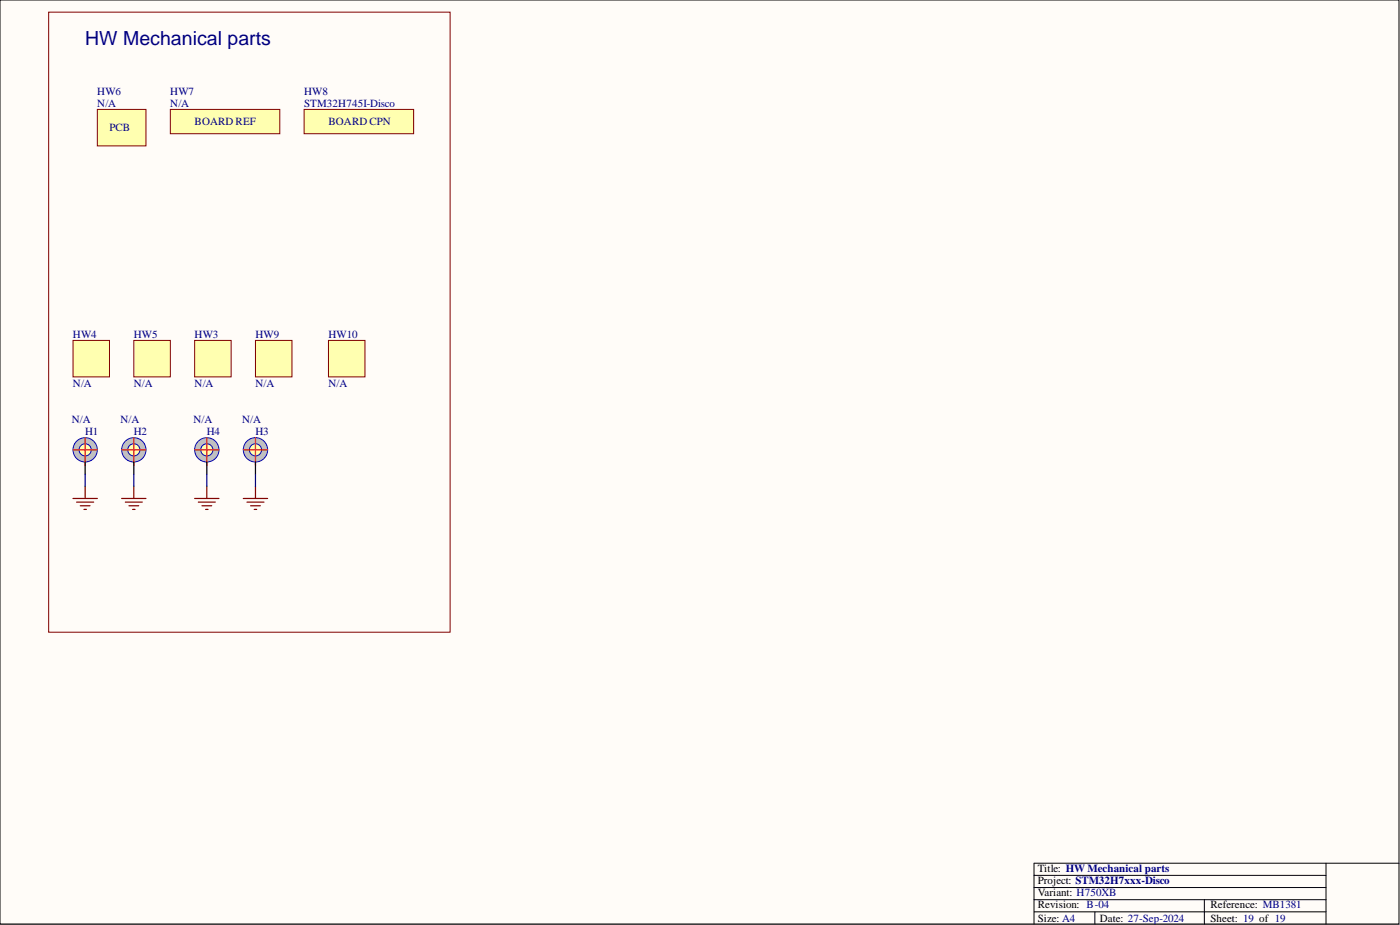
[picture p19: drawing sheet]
<svg xmlns="http://www.w3.org/2000/svg" width="292mm" height="193mm" viewBox="0 0 292 193" stroke-linecap="round" stroke-linejoin="round" font-family="sans-serif">
<defs><g id="words">
<text font-size="4.1" fill="#000080" x="17.8" y="9.3">HW Mechanical parts</text>
<g font-size="2.3" fill="#000080">
<text x="20.3" y="22.3">N/A</text>
<text x="20.3" y="19.8">HW6</text>
<text x="35.5" y="22.3">N/A</text>
<text x="35.5" y="19.8">HW7</text>
<text x="63.5" y="22.3">STM32H745I-Disco</text>
<text x="63.5" y="19.8">HW8</text>
<text x="22.8" y="27.4">PCB</text>
<text x="40.6" y="26.1">BOARD REF</text>
<text x="68.5" y="26.1">BOARD CPN</text>
<text x="15.2" y="70.5">HW4</text>
<text x="27.9" y="70.5">HW5</text>
<text x="40.6" y="70.5">HW3</text>
<text x="53.3" y="70.5">HW9</text>
<text x="68.5" y="70.5">HW10</text>
<text x="15.2" y="80.7">N/A</text>
<text x="27.9" y="80.7">N/A</text>
<text x="40.6" y="80.7">N/A</text>
<text x="53.3" y="80.7">N/A</text>
<text x="68.5" y="80.7">N/A</text>
<text x="15" y="88.3">N/A</text>
<text x="25.1" y="88.3">N/A</text>
<text x="40.4" y="88.3">N/A</text>
<text x="50.5" y="88.3">N/A</text>
<text x="17.8" y="90.8">H1</text>
<text x="27.9" y="90.8">H2</text>
<text x="43.1" y="90.8">H4</text>
<text x="53.3" y="90.8">H3</text>
</g>
<g font-size="2.3">
<text x="216.5" y="181.9">Title: HW Mechanical parts</text>
<text x="216.5" y="184.4">Project: STM32H7xxx-Disco</text>
<text x="216.5" y="189.5">Revision: B-04</text>
<text x="216.5" y="186.9">Variant: H750XB</text>
<text x="252.5" y="189.5">Reference: MB1381</text>
<text x="216.5" y="192.3">Size: A4</text>
<text x="229.5" y="192.3">Date: 27-Sep-2024</text>
<text x="252.5" y="192.3">Sheet: 19 of 19</text>
</g>
</g></defs>
<path d="M0 0h291.9v192.8h-291.9z" fill-rule="evenodd" fill="#fffcf8"/>
<path d="M0 0h291.9v192.8h-291.9z" fill="none" stroke="#000" stroke-width=".21"/>
<path d="M0 0h291.9v192.8h-291.9z" fill-rule="evenodd" fill="#fffcf8"/>
<path d="M0 0h291.9v192.8h-291.9zM215.7 182.6h61M215.7 185.2h61M215.7 190.2h61M215.7 187.7h61M228.4 190.2v2.6M251.3 187.7v5.1M276.7 180.1v12.7M291.9 180.1h-76.2v12.7" fill="none" stroke="#000" stroke-width=".21"/>
<path d="M10.2 2.5h83.7v129.4h-83.7z" fill="none" stroke="#800000" stroke-width=".21"/>
<path d="M35.5 22.8h22.9v5.1h-22.9z" fill-rule="evenodd" fill="#ffffb0"/>
<path d="M35.5 22.8h22.9v5.1h-22.9z" fill="none" stroke="#800000" stroke-width=".21"/>
<path d="M63.5 22.8h22.8v5.1h-22.8z" fill-rule="evenodd" fill="#ffffb0"/>
<path d="M63.5 22.8h22.8v5.1h-22.8z" fill="none" stroke="#800000" stroke-width=".21"/>
<path d="M27.9 71h7.6v7.6h-7.6z" fill-rule="evenodd" fill="#ffffb0"/>
<path d="M27.9 71h7.6v7.6h-7.6z" fill="none" stroke="#800000" stroke-width=".21"/>
<path d="M53.3 71h7.6v7.6h-7.6z" fill-rule="evenodd" fill="#ffffb0"/>
<path d="M53.3 71h7.6v7.6h-7.6z" fill="none" stroke="#800000" stroke-width=".21"/>
<g fill="none" stroke="#800000" stroke-width=".25">
<path d="M15.2 104h5.1M16 104.8h3.5M16.8 105.5h2M17.5 106.3h.5M17.8 101.5v2.5M25.4 104h5.1M26.1 104.8h3.6M26.9 105.5h2M27.7 106.3h.5M27.9 101.5v2.5M40.6 104h5.1M41.4 104.8h3.5"/>
<path d="M42.1 105.5h2.1M42.9 106.3h.5M43.1 101.5v2.5M50.8 104h5M51.5 104.8h3.6M52.3 105.5h2M53 106.3h.6M53.3 101.5v2.5"/>
</g>
<circle cx="17.8" cy="93.8" r="2.54" fill="#c0c0c0"/>
<circle cx="17.8" cy="93.8" r="2.54" fill="none" stroke="#00f" stroke-width=".21"/>
<circle cx="17.8" cy="93.8" r="1.27" fill="#ffffb0"/>
<circle cx="17.8" cy="93.8" r="1.27" fill="none" stroke="#0000bf" stroke-width=".21"/>
<path d="M15.2 93.8h5.1M17.8 91.3v5.8" fill="none" stroke="#f00" stroke-width=".25"/>
<path d="M17.8 96.4v2.5" fill="none" stroke="#000" stroke-width=".25"/>
<circle cx="27.9" cy="93.8" r="2.54" fill="#c0c0c0"/>
<circle cx="27.9" cy="93.8" r="2.54" fill="none" stroke="#00f" stroke-width=".21"/>
<circle cx="27.9" cy="93.8" r="1.27" fill="#ffffb0"/>
<circle cx="27.9" cy="93.8" r="1.27" fill="none" stroke="#0000bf" stroke-width=".21"/>
<path d="M25.4 93.8h5.1M27.9 91.3v5.8" fill="none" stroke="#f00" stroke-width=".25"/>
<path d="M27.9 96.4v2.5" fill="none" stroke="#000" stroke-width=".25"/>
<circle cx="43.1" cy="93.8" r="2.54" fill="#c0c0c0"/>
<circle cx="43.1" cy="93.8" r="2.54" fill="none" stroke="#00f" stroke-width=".21"/>
<circle cx="43.1" cy="93.8" r="1.27" fill="#ffffb0"/>
<circle cx="43.1" cy="93.8" r="1.27" fill="none" stroke="#0000bf" stroke-width=".21"/>
<path d="M40.6 93.8h5.1M43.1 91.3v5.8" fill="none" stroke="#f00" stroke-width=".25"/>
<path d="M43.1 96.4v2.5" fill="none" stroke="#000" stroke-width=".25"/>
<circle cx="53.3" cy="93.8" r="2.54" fill="#c0c0c0"/>
<circle cx="53.3" cy="93.8" r="2.54" fill="none" stroke="#00f" stroke-width=".21"/>
<circle cx="53.3" cy="93.8" r="1.27" fill="#ffffb0"/>
<circle cx="53.3" cy="93.8" r="1.27" fill="none" stroke="#0000bf" stroke-width=".21"/>
<path d="M50.8 93.8h5M53.3 91.3v5.8" fill="none" stroke="#f00" stroke-width=".25"/>
<path d="M53.3 96.4v2.5" fill="none" stroke="#000" stroke-width=".25"/>
<path d="M17.8 98.9v2.6M27.9 98.9v2.6M43.1 98.9v2.6M53.3 98.9v2.6" fill="none" stroke="#000080" stroke-width=".25"/>
<path d="M15.2 71h7.6v7.6h-7.6z" fill-rule="evenodd" fill="#ffffb0"/>
<path d="M15.2 71h7.6v7.6h-7.6z" fill="none" stroke="#800000" stroke-width=".21"/>
<path d="M40.6 71h7.6v7.6h-7.6z" fill-rule="evenodd" fill="#ffffb0"/>
<path d="M40.6 71h7.6v7.6h-7.6z" fill="none" stroke="#800000" stroke-width=".21"/>
<path d="M20.3 22.8h10.2v7.6h-10.2z" fill-rule="evenodd" fill="#ffffb0"/>
<path d="M20.3 22.8h10.2v7.6h-10.2z" fill="none" stroke="#800000" stroke-width=".21"/>
<path d="M68.5 71h7.6v7.6h-7.6z" fill-rule="evenodd" fill="#ffffb0"/>
<path d="M68.5 71h7.6v7.6h-7.6z" fill="none" stroke="#800000" stroke-width=".21"/>
<use href="#words"/>
</svg>
